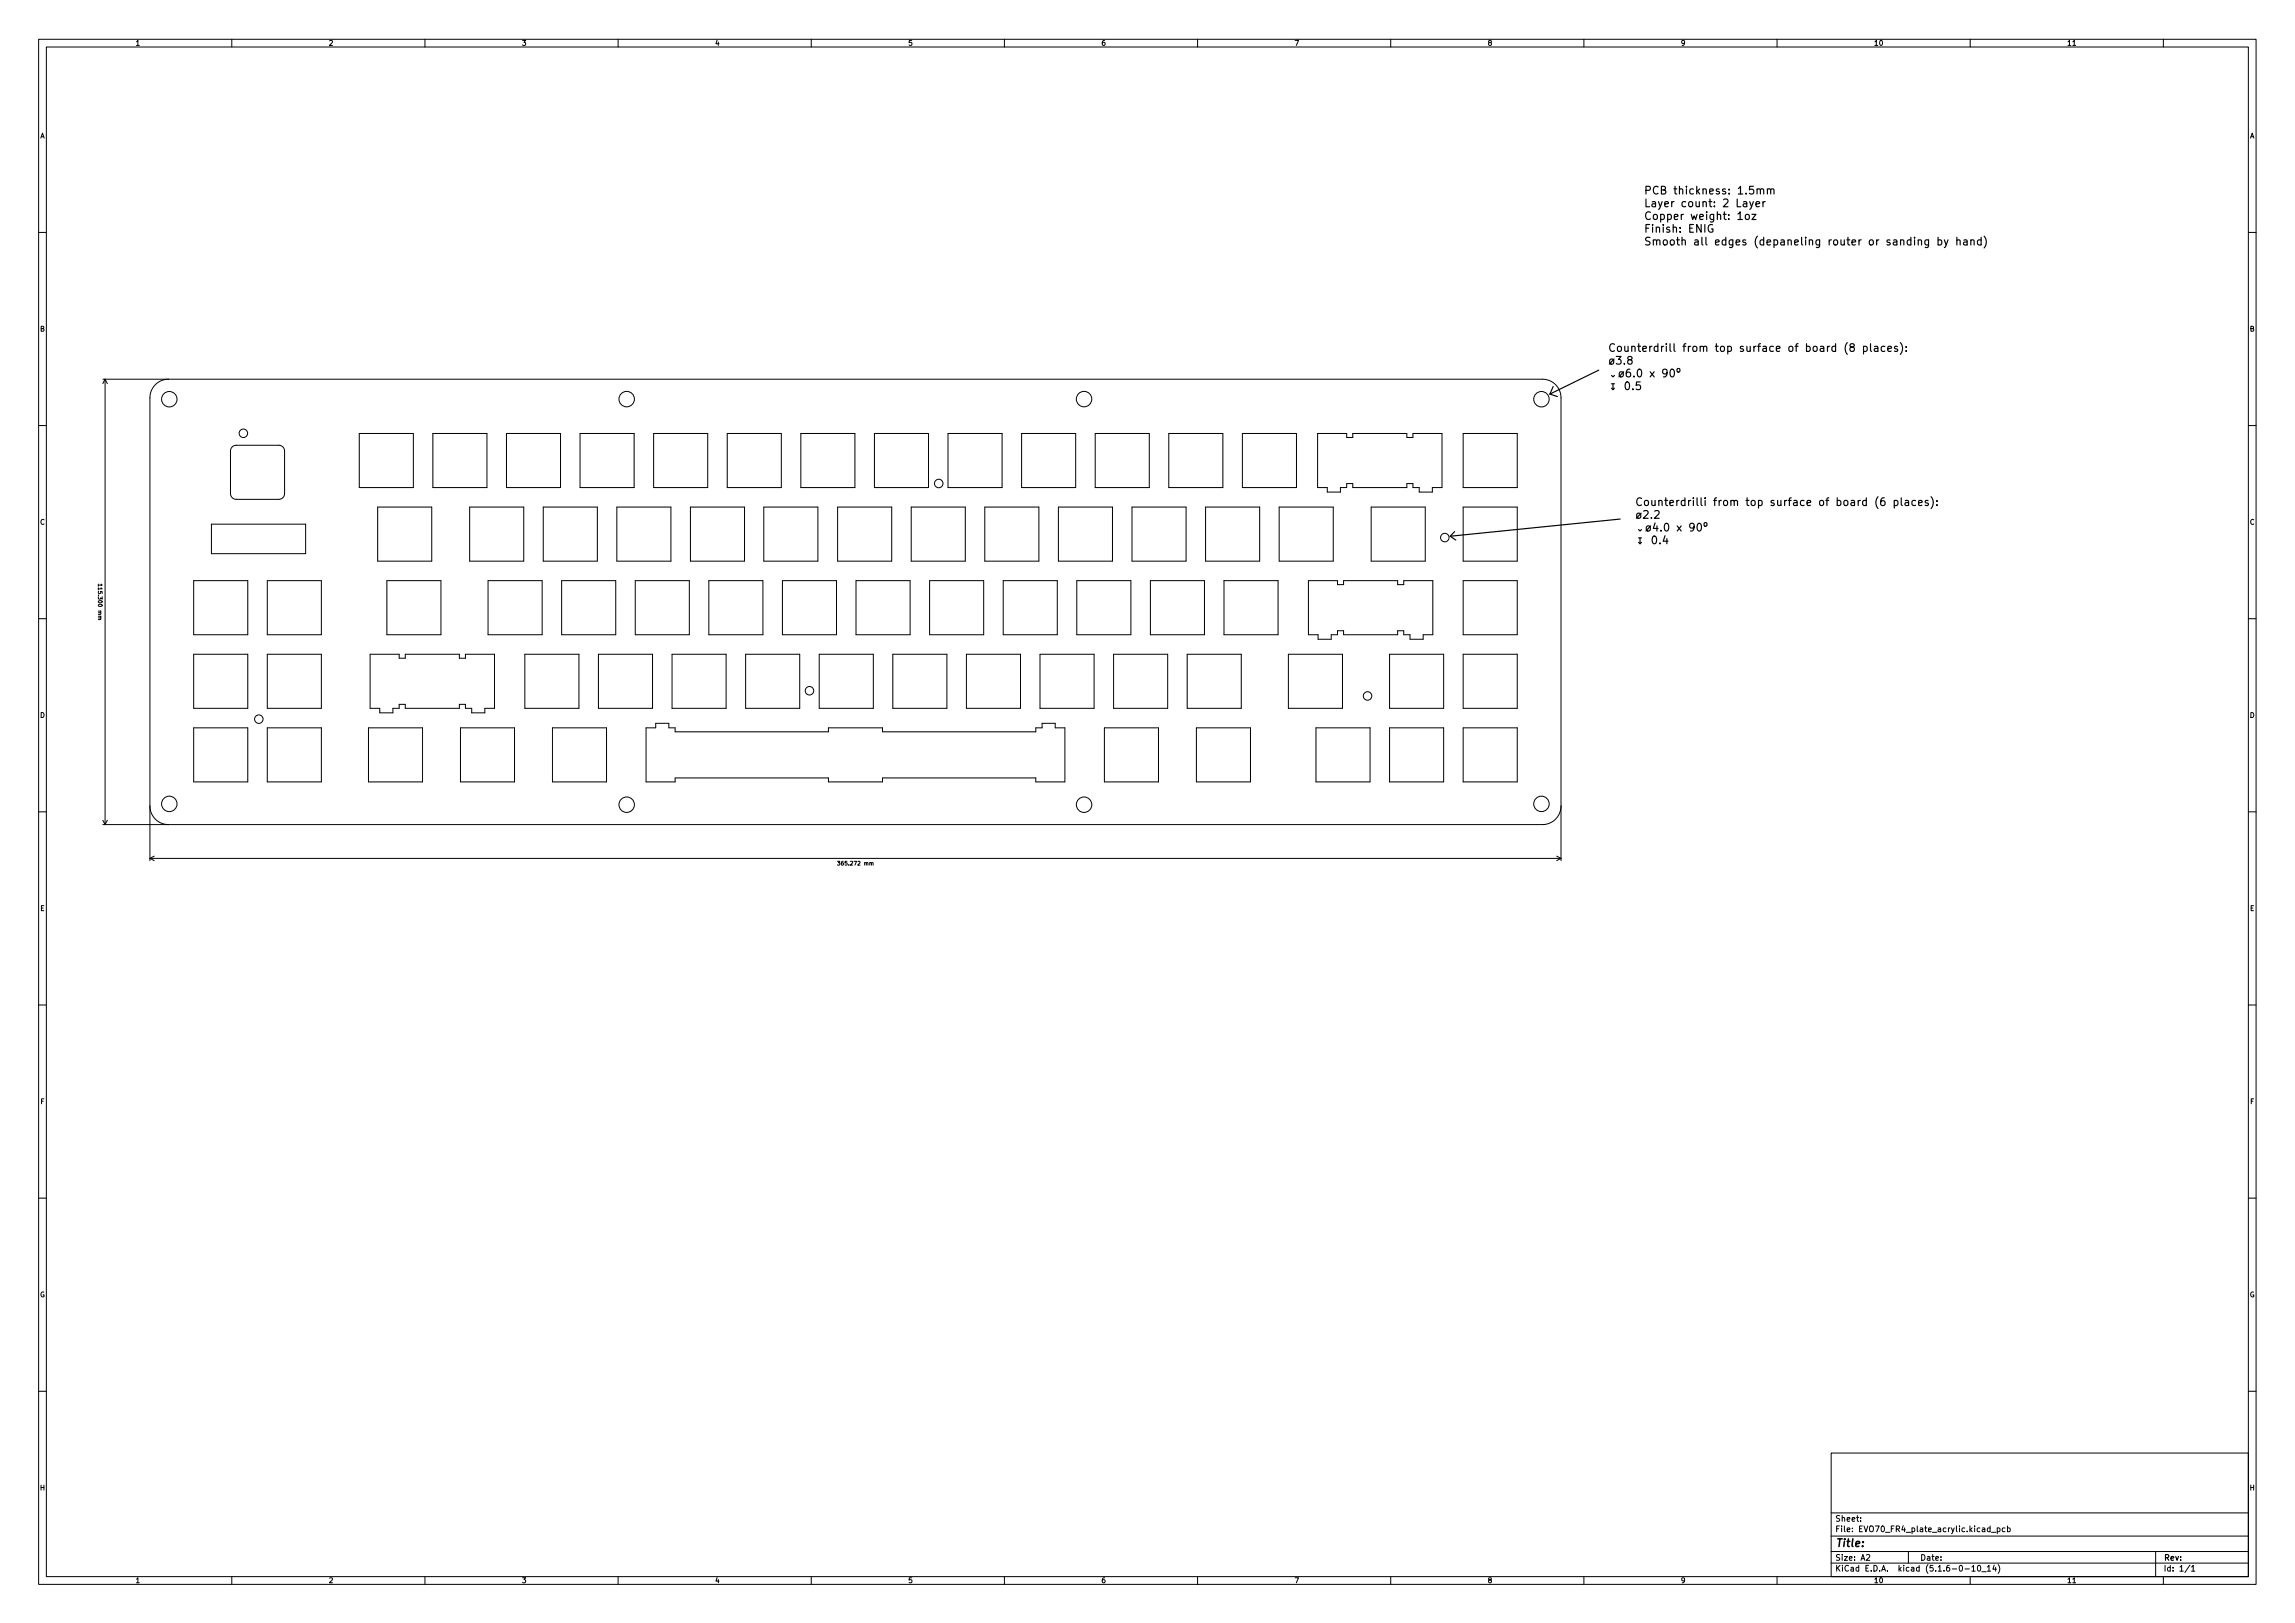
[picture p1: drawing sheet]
<svg xmlns="http://www.w3.org/2000/svg" width="594mm" height="420mm" viewBox="0 0 594 420" stroke-linecap="round" stroke-linejoin="round" font-family="sans-serif">
<defs><g id="words">
<g font-size="2.8">
<text x="425.4" y="50.3">PCB thickness: 1.5mm</text>
<text x="425.4" y="53.6">Layer count: 2 Layer</text>
<text x="425.4" y="56.9">Copper weight: 1oz</text>
<text x="425.4" y="60.2">Finish: ENIG</text>
<text x="425.4" y="63.5">Smooth all edges (depaneling router or sanding by hand)</text>
<text x="416.1" y="91.1">Counterdrill from top surface of board (8 places):</text>
<text x="416.1" y="94.4">ø3.8</text>
<text x="416.1" y="97.7">ø6.0 x 90º</text>
<text x="416.9" y="101">0.5</text>
<text x="423.1" y="131">Counterdrilli from top surface of board (6 places):</text>
<text x="423.1" y="134.3">ø2.2</text>
<text x="423.1" y="137.6">ø4.0 x 90º</text>
<text x="423.9" y="140.9">0.4</text>
<text x="475" y="400.5">Title:</text>
</g>
<g font-size="2.1">
<text x="475" y="393.9">Sheet:</text>
<text x="475" y="396.6">File: EVO70_FR4_plate_acrylic.kicad_pcb</text>
<text x="475" y="406.8">KiCad E.D.A. kicad (5.1.6-0-10_14)</text>
<text x="475" y="404">Size: A2</text>
<text x="497" y="404">Date:</text>
<text x="560" y="404">Rev:</text>
<text x="560" y="406.8">Id: 1/1</text>
</g>
<g font-size="1.8">
<text x="35" y="11.8">1</text>
<text x="85" y="11.8">2</text>
<text x="135" y="11.8">3</text>
<text x="185" y="11.8">4</text>
<text x="235" y="11.8">5</text>
<text x="285" y="11.8">6</text>
<text x="335" y="11.8">7</text>
<text x="385" y="11.8">8</text>
<text x="435" y="11.8">9</text>
<text x="485" y="11.8">10</text>
<text x="535" y="11.8">11</text>
<text x="10.3" y="35.8">A</text>
<text x="582.4" y="35.8">A</text>
<text x="10.3" y="85.8">B</text>
<text x="582.4" y="85.8">B</text>
<text x="10.3" y="135.8">C</text>
<text x="582.4" y="135.8">C</text>
<text x="10.3" y="185.8">D</text>
<text x="582.4" y="185.8">D</text>
<text x="10.4" y="235.8">E</text>
<text x="582.4" y="235.8">E</text>
<text x="10.4" y="285.8">F</text>
<text x="582.5" y="285.8">F</text>
<text x="10.3" y="335.8">G</text>
<text x="582.3" y="335.8">G</text>
<text x="10.3" y="385.8">H</text>
<text x="582.4" y="385.8">H</text>
<text x="35" y="409.8">1</text>
<text x="85" y="409.8">2</text>
<text x="135" y="409.8">3</text>
<text x="185" y="409.8">4</text>
<text x="235" y="409.8">5</text>
<text x="285" y="409.8">6</text>
<text x="335" y="409.8">7</text>
<text x="385" y="409.8">8</text>
<text x="435" y="409.8">9</text>
<text x="485" y="409.8">10</text>
<text x="535" y="409.8">11</text>
</g>
<g font-size="1.4">
<text x="25.4" y="151.9" transform="rotate(90 25.4 151.9)">115.300 mm</text>
<text x="217.5" y="224">365.272 mm</text>
</g>
</g></defs>
<g fill="none" stroke="#000" stroke-width=".26">
<path d="M10 10.2h574v400h-574zM12 12.2h570v396h-570zM60 10.2v2M110 10.2v2M160 10.2v2M210 10.2v2M260 10.2v2M310 10.2v2M360 10.2v2M410 10.2v2M460 10.2v2M510 10.2v2"/>
<path d="M536.6 11.8h.7M560 10.2v2M10 60.2h2M582 60.2h2M26.6 98.2h372.7a4.8 4.8 0 0 1 4.8 4.8v119.8M27.2 98.2v115.3M27.2 98.2l-.6 1.1M27.2 98.2l.6 1.1M43.6 98.2a4.8 4.8 0 0 0-4.8 4.8v119.8M10 110.2h2M60.1 115.7l1.1-.4h11a1.5 1.5 0 0 1 1.5 1.5v11a1.5 1.5 0 0 1-1.5 1.5h-11a1.5 1.5 0 0 1-1.5-1.5v-11zM93 112.2h14v14h-14z"/>
<path d="M112.1 112.2h14v14h-14zM131.1 112.2h14v14h-14zM150.2 112.2h14v14h-14zM169.2 112.2h14v14h-14zM188.3 112.2h14v14h-14zM207.3 112.2h14v14h-14zM226.4 112.2h14v14h-14zM245.4 112.2h14v14h-14zM264.4 112.2h14.1v14h-14.1zM283.5 112.2h14v14h-14zM302.5 112.2h14.1v14h-14.1zM321.6 112.2h14v14h-14z"/>
<path d="M341.1 112.2h7.5v1.1h1.6v-1.1h14v1.1h1.5v-1.1h7.6v14h-2.5v1.2h-3.4v-1.2h-1.7v-1h-1.5v1h-14v-1h-1.6v1h-1.6v1.2h-3.4v-1.2h-2.5zM378.7 112.2h14.1v14h-14.1zM582 110.2h2M54.7 135.7h24.4v7.6h-24.4zM97.8 131.3h14v14h-14zM121.6 131.3h14v14h-14zM140.6 131.3h14v14h-14zM159.7 131.3h14v14h-14zM178.7 131.3h14v14h-14zM197.7 131.3h14v14h-14zM216.8 131.3h14v14h-14zM235.9 131.3h14v14h-14z"/>
<path d="M254.9 131.3h14v14h-14zM274 131.3h14v14h-14zM293 131.3h14v14h-14zM312.1 131.3h14v14h-14zM331.1 131.3h14v14h-14zM354.9 131.3h14v14h-14zM378.7 131.3h14.1v14h-14.1zM25.4 151.2v.6M26 160l.1 .3-.7 .1M26.2 151.2l.2 .3h-1M50.1 150.3h14v14h-14zM69.2 150.3h14v14h-14z"/>
<path d="M100.1 150.3h14v14h-14zM126.3 150.3h14v14h-14zM145.4 150.3h14v14h-14zM164.4 150.3h14v14h-14zM183.5 150.3h14v14h-14zM202.5 150.3h14v14h-14zM221.6 150.3h14v14h-14zM240.6 150.3h14v14h-14zM259.7 150.3h14v14h-14zM278.7 150.3h14v14h-14zM297.8 150.3h14v14h-14zM316.8 150.3h14v14h-14z"/>
<path d="M338.7 150.3h7.5v1.1h1.6v-1.1h14v1.1h1.6v-1.1h7.5v14h-2.5v1.2h-3.4v-1.2h-1.6v-1h-1.6v1h-14v-1h-1.6v1h-1.6v1.2h-3.4v-1.2h-2.5zM378.7 150.3h14.1v14h-14.1zM10 160.2h2M50.1 169.4h14v14h-14zM69.2 169.4h14v14h-14zM95.8 169.4h7.5v1h1.6v-1h14v1h1.6v-1h7.5v14h-2.5v1.1h-3.4v-1.1h-1.6v-1.1h-1.6v1.1h-14v-1.1h-1.6v1.1h-1.6v1.1h-3.4v-1.1h-2.5zM135.9 169.4h14v14h-14zM154.9 169.4h14v14h-14zM174 169.4h14v14h-14zM193 169.4h14v14h-14zM212.1 169.4h14v14h-14zM231.1 169.4h14v14h-14z"/>
<path d="M250.2 169.4h14v14h-14zM269.2 169.4h14v14h-14zM288.3 169.4h14v14h-14zM307.3 169.4h14v14h-14zM333.5 169.4h14v14h-14zM359.7 169.4h14v14h-14zM378.7 169.4h14.1v14h-14.1zM582 160.2h2M50.1 188.4h14v14h-14zM69.2 188.4h14v14h-14zM95.4 188.4h14v14h-14zM119.2 188.4h14v14h-14z"/>
<path d="M143 188.4h14v14h-14zM167.2 188.4h2.5v-1.2h3.4v1.2h1.7v1h39.6v-1h14v1h39.7v-1h1.7v-1.2h3.3v1.2h2.6v14h-7.6v-1h-39.7v1h-14v-1h-39.6v1h-7.6zM285.9 188.4h14v14h-14zM309.7 188.4h14v14h-14zM340.6 188.4h14.1v14h-14.1zM359.7 188.4h14v14h-14zM378.7 188.4h14.1v14h-14.1zM10 210.2h2M26.6 212.3l.6 1.2M27.8 212.3l-.6 1.2M38.8 208.7a4.8 4.8 0 0 0 4.8 4.8M404.1 208.7a4.8 4.8 0 0 1-4.8 4.8h-372.7"/>
<path d="M582 210.2h2M38.8 222.2h365.3M38.8 222.2l1.1 .6M39.9 221.6l-1.1 .6M216.8 223h.6l-.3 .3 .2 .1v.5h-.5M225.6 223.4l.4-.1v.7M403 221.6l1.1 .6M404.1 222.2l-1.1 .6M10 260.2h2M582 260.2h2M10 310.2h2M582 310.2h2"/>
<path d="M10 360.2h2M474 376.2h108v32h-108zM582 360.2h2M474 397.7h108M474 391.7h108M481.7 393.7v.1M481.7 392.9v.2M515.2 395.6l-.5-.1-.3 .3 .2 .7h.6M515.2 395v1.5M515.5 396.7h1.2M517 395.6l.4-.1 .3 .3-.1 .7h-.6M517 395.5v1.5"/>
<path d="M519 395.6l-.4-.1-.3 .3 .1 .7h.6M519.7 395.6l.4-.1 .3 .3-.2 .7h-.5M519.7 395v1.5M60 408.2v2M110 408.2v2M160 408.2v2M210 408.2v2M260 408.2v2M310 408.2v2M360 408.2v2M410 408.2v2M460 408.2v2"/>
<path d="M474 404.7h108M474 401.7h108M483.2 402.6l.5-.2 .3 .5-.9 1h.9M494 401.7v3M508.7 406.2h1.1M510 408.2v2M510.4 405.7l.5-.5v1.5M510.4 406.7h.9M512.1 405.3l.1-.1a.8 .8 0 0 1 .5 .8 .8 .8 0 0 1-.5 .7 1 1 0 0 1-.1-1.4zM513 406.9h1.2M514.4 405.7l.5-.5v1.5M514.4 406.7h.9"/>
<path d="M516.2 405.2l-.3 1h.9M516.6 405.7v1M517.2 405a1.72 1.72 0 0 1 0 2.3M536.6 409.7h.7M558 401.7v6.5M560 408.2v2M566.9 405.2l-1.3 1.9M567.3 405.7l.4-.5v1.5M567.3 406.7h.8"/>
<circle cx="43.8" cy="103.3" r="2"/>
<circle cx="63" cy="112.2" r="1.1"/>
<circle cx="162.2" cy="103.3" r="2"/>
<circle cx="280.6" cy="103.3" r="2"/>
<circle cx="399" cy="103.3" r="2"/>
<circle cx="243" cy="125.2" r="1.1"/>
<circle cx="374" cy="139.2" r="1.1"/>
<circle cx="209.5" cy="178.8" r="1.1"/>
<circle cx="67" cy="186.2" r="1.1"/>
<circle cx="354" cy="180.2" r="1.1"/>
<circle cx="43.8" cy="208.1" r="2"/>
<circle cx="162.2" cy="208.3" r="2"/>
<circle cx="280.6" cy="208.3" r="2"/>
<circle cx="399" cy="208.1" r="2"/>
</g>
<g fill="none" stroke="#000" stroke-width=".3">
<path d="M443.3 58.2a.93 .93 0 0 0-1.1 .9 .93 .93 0 0 0 1.1 .9l.1-.7h-.4M451.9 55.7l.3-.2 .5 .2 .1 .7-.2 .3-.4 .1-.3-.2zM453.5 55.5h1l-1 1.3h1M453.9 52.2l-.7 1.8-.3 .2M454.5 52.9l1-.2-.1-.4-.6-.1-.3 .3 .1 .9h.8M455.7 49.2l.3-.3 .5 .1v1.2M456.4 52.2v1.3M456.9 52.2l-.4 .1-.1 .3M457.5 49.1l.3-.2 .5 .1 .1 1.2M457.5 48.9v1.3M458.4 49.2l.2-.3 .5 .1 .1 1.2M501.7 62.2l.6-.1 .3 .4-.1 .8h-.8"/>
<path d="M503.3 62.1l.5 1.3M504.3 62.1l-.7 1.8-.3 .2M506.5 62.3l.3-.2 .5 .1 .1 1.2M506.5 61.4v2M508.4 62.2h.7l.1 1.2M509.2 62.6l-.7 .1a.39 .39 0 0 0-.2 .3 .39 .39 0 0 0 .2 .4l.7-.1M510.2 62.3l.3-.2 .4 .1 .1 1.2M510.2 62.1v1.3M512.8 62.2l-.5-.1-.4 .4 .2 .8h.7M512.8 61.4v2M513.6 61.1a2.29 2.29 0 0 1 0 3.1M413.8 95.8l-12.6 6.2"/>
<path d="M420.9 99.1l.3-.2a1.07 1.07 0 0 1 .6 1 1.07 1.07 0 0 1-.6 1l-.3-.2-.2-.6zM424.6 98.9h-1l-.1 .9 .3-.2 .7 .1 .2 .3-.1 .7-.3 .2-.8-.2M431.5 96.4l-.3 .4-.6-.1-.2-.3 .2-.7 .6-.1 .2 .2a1.32 1.32 0 0 1-.4 1.8h-.4M432.6 95.7l.2-.1a1.07 1.07 0 0 1 .7 1 1.07 1.07 0 0 1-.7 1 1.33 1.33 0 0 1-.2-1.9zM434.2 95.5a.4 .4 0 0 1 .7 .2v.3a.39 .39 0 0 1-.4 .3 .39 .39 0 0 1-.4-.3zM482.4 89.7l.6-.1 .3 .4-.1 .9h-.8M482.4 89.6v2M484.2 89v1.7l.3 .3M485.2 89.7h.8l.1 1.3M486.1 90.1l-.7 .1a.39 .39 0 0 0-.3 .4 .39 .39 0 0 0 .3 .4l.7-.1M487.9 89.7l-.6-.1-.3 .4 .2 .9h.7M488.7 90.3l.9-.2-.1-.4-.5-.1-.3 .3 .1 1h.7"/>
<path d="M491.2 89.7l-.5-.1-.3 .3 .1 .3 .7 .2v.5h-.8M491.9 88.7a2.29 2.29 0 0 1 0 3M493.4 90.8v.2M493.4 89.7v.2M401.2 102l1.9 .7M402 100.1l-.8 1.9M422.7 100.7v.2M375.4 138.8l1.4 1M376.5 137.6l-1.1 1.2M419.4 134.4l-44 4.4M427.9 139l.3-.2a1.07 1.07 0 0 1 .6 1 1.07 1.07 0 0 1-.6 1l-.3-.2-.2-.6zM431 138.7l-.5 1.4h1.3"/>
<path d="M431.5 139.4v1.4M438.5 136.3l-.3 .4-.6-.1-.2-.3 .2-.7 .6-.1 .2 .2a1.32 1.32 0 0 1-.4 1.8h-.4M439.6 135.6l.2-.1a1.07 1.07 0 0 1 .7 1 1.07 1.07 0 0 1-.7 1 1.33 1.33 0 0 1-.2-1.9zM441.2 135.4a.4 .4 0 0 1 .7 .2v.4a.39 .39 0 0 1-.4 .2 .39 .39 0 0 1-.4-.2zM490.3 129.6l.6-.1 .4 .4-.2 .9h-.8M490.3 129.5v2M492.2 128.9v1.7l.2 .3M493.2 129.6h.8l.1 1.3M494.1 130l-.7 .1a.39 .39 0 0 0-.3 .4 .39 .39 0 0 0 .3 .4l.7-.1M495.9 129.6l-.6-.1-.4 .4 .2 .9h.8M496.6 130.2l1-.2-.1-.4-.6-.1-.3 .3 .1 1h.8M499.1 129.6l-.5-.1-.3 .3 .1 .3 .7 .2v.5h-.8"/>
<path d="M499.9 128.6a2.29 2.29 0 0 1 0 3M501.4 130.7v.2M501.4 129.6v.2M429.7 140.6v.2"/>
</g>
<use href="#words"/>
</svg>
